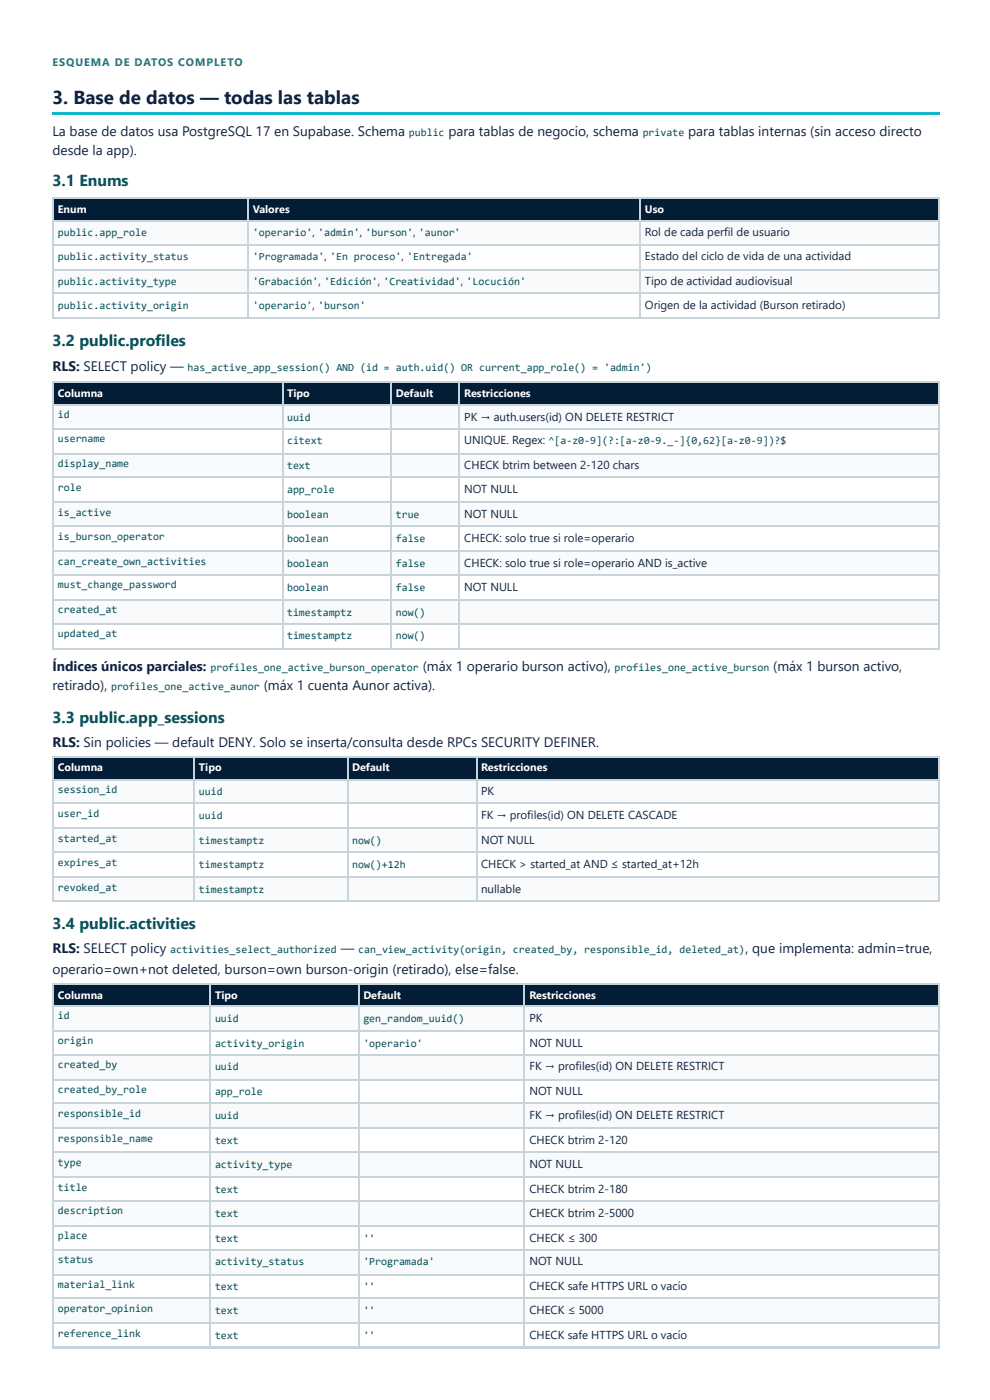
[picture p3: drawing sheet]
<svg xmlns="http://www.w3.org/2000/svg" width="210mm" height="297mm" viewBox="0 0 210 297" stroke-linecap="round" stroke-linejoin="round" font-family="sans-serif">
<defs><g id="words">
<text font-size="4" fill="#10233f" x="11.1" y="22.1">3. Base de datos — todas las tablas</text>
<g font-size="3.4" fill="#064f58">
<text x="11.1" y="39.4">3.1 Enums</text>
<text x="11.1" y="73.4">3.2 public.profiles</text>
<text x="11.1" y="153.3">3.3 public.app_sessions</text>
<text x="11.1" y="197">3.4 public.activities</text>
</g>
<g font-size="2.9" fill="#10233f">
<text x="11.1" y="28.8">La base de datos usa PostgreSQL 17 en Supabase. Schema</text>
<text x="95.1" y="28.8">para tablas de negocio, schema</text>
<text x="145.9" y="28.8">para tablas internas (sin acceso directo</text>
<text x="11.1" y="32.9">desde la app).</text>
<text x="11.1" y="78.7">RLS: SELECT policy —</text>
<text x="11.1" y="142.3">Índices únicos parciales:</text>
<text x="89.6" y="142.3">(máx 1 operario burson activo),</text>
<text x="163.9" y="142.3">(máx 1 burson activo,</text>
<text x="11.1" y="146.4">retirado),</text>
<text x="55.9" y="146.4">(máx 1 cuenta Aunor activa).</text>
<text x="11.1" y="158.4">RLS: Sin policies — default DENY. Solo se inserta/consulta desde RPCs SECURITY DEFINER.</text>
<text x="11.1" y="202.3">RLS: SELECT policy</text>
<text x="72.2" y="202.3">—</text>
<text x="158.1" y="202.3">, que implementa: admin=true,</text>
<text x="11.1" y="206.6">operario=own+not deleted, burson=own burson-origin (retirado), else=false.</text>
</g>
<g font-size="2.4" fill="#10233f">
<text x="136.7" y="50.2">Rol de cada perfil de usuario</text>
<text x="136.7" y="55.2">Estado del ciclo de vida de una actividad</text>
<text x="136.7" y="60.5">Tipo de actividad audiovisual</text>
<text x="136.7" y="65.6">Origen de la actividad (Burson retirado)</text>
<text x="98.4" y="89.2">PK → auth.users(id) ON DELETE RESTRICT</text>
<text x="98.4" y="94.3">UNIQUE. Regex: ^[a-z0-9](?:[a-z0-9._-]{0,62}[a-z0-9])?$</text>
<text x="98.4" y="99.6">CHECK btrim between 2-120 chars</text>
<text x="98.4" y="104.6">NOT NULL</text>
<text x="98.4" y="109.9">NOT NULL</text>
<text x="98.4" y="115">CHECK: solo true si role=operario</text>
<text x="98.4" y="120.2">CHECK: solo true si role=operario AND is_active</text>
<text x="98.4" y="125.3">NOT NULL</text>
<text x="102" y="168.7">PK</text>
<text x="102" y="173.8">FK → profiles(id) ON DELETE CASCADE</text>
<text x="102" y="179.1">NOT NULL</text>
<text x="102" y="184.1">CHECK &gt; started_at AND ≤ started_at+12h</text>
<text x="102" y="189.4">nullable</text>
<text x="112.2" y="216.7">PK</text>
<text x="112.2" y="222">NOT NULL</text>
<text x="112.2" y="227.1">FK → profiles(id) ON DELETE RESTRICT</text>
<text x="112.2" y="232.4">NOT NULL</text>
<text x="112.2" y="237.4">FK → profiles(id) ON DELETE RESTRICT</text>
<text x="112.2" y="242.7">CHECK btrim 2-120</text>
<text x="112.2" y="247.8">NOT NULL</text>
<text x="112.2" y="253">CHECK btrim 2-180</text>
<text x="112.2" y="258.1">CHECK btrim 2-5000</text>
<text x="112.2" y="263.4">CHECK ≤ 300</text>
<text x="112.2" y="268.4">NOT NULL</text>
<text x="112.2" y="273.7">CHECK safe HTTPS URL o vacío</text>
<text x="112.2" y="278.8">CHECK ≤ 5000</text>
<text x="112.2" y="284.1">CHECK safe HTTPS URL o vacío</text>
</g>
<text font-size="2.3" fill="#087d8a" x="11.1" y="14.1">ESQUEMA DE DATOS COMPLETO</text>
<g font-size="2.3" fill="#064f58">
<text x="86.7" y="28.8">public</text>
<text x="136.3" y="28.8">private</text>
<text x="12.3" y="50.2">public.app_role</text>
<text x="53.6" y="50.2">'operario', 'admin', 'burson', 'aunor'</text>
<text x="12.3" y="55.2">public.activity_status</text>
<text x="53.6" y="55.2">'Programada', 'En proceso', 'Entregada'</text>
<text x="12.3" y="60.5">public.activity_type</text>
<text x="12.3" y="65.6">public.activity_origin</text>
<text x="53.6" y="60.5">'Grabación', 'Edición', 'Creatividad', 'Locución'</text>
<text x="53.6" y="65.6">'operario', 'burson'</text>
<text x="39.8" y="78.7">has_active_app_session() AND (id = auth.uid() OR current_app_role() = 'admin')</text>
<text x="12.3" y="88.8">id</text>
<text x="60.9" y="89.2">uuid</text>
<text x="12.3" y="93.8">username</text>
<text x="60.9" y="94.3">citext</text>
<text x="12.3" y="99.1">display_name</text>
<text x="60.9" y="99.6">text</text>
<text x="12.3" y="104.2">role</text>
<text x="60.9" y="104.6">app_role</text>
<text x="12.3" y="109.4">is_active</text>
<text x="60.9" y="109.9">boolean</text>
<text x="83.9" y="109.9">true</text>
<text x="12.3" y="114.5">is_burson_operator</text>
<text x="12.3" y="119.8">can_create_own_activities</text>
<text x="60.9" y="115">boolean</text>
<text x="83.9" y="115">false</text>
<text x="12.3" y="124.8">must_change_password</text>
<text x="60.9" y="120.2">boolean</text>
<text x="60.9" y="125.3">boolean</text>
<text x="83.9" y="120.2">false</text>
<text x="83.9" y="125.3">false</text>
<text x="12.3" y="130.1">created_at</text>
<text x="60.9" y="130.6">timestamptz</text>
<text x="83.9" y="130.6">now()</text>
<text x="12.3" y="135.2">updated_at</text>
<text x="60.9" y="135.6">timestamptz</text>
<text x="83.9" y="135.6">now()</text>
<text x="44.6" y="142.3">profiles_one_active_burson_operator</text>
<text x="130.3" y="142.3">profiles_one_active_burson</text>
<text x="23.6" y="146.4">profiles_one_active_aunor</text>
<text x="12.3" y="168.3">session_id</text>
<text x="12.3" y="173.3">user_id</text>
<text x="42.2" y="168.7">uuid</text>
<text x="42.2" y="173.8">uuid</text>
<text x="12.3" y="178.6">started_at</text>
<text x="42.2" y="179.1">timestamptz</text>
<text x="74.7" y="179.1">now()</text>
<text x="12.3" y="183.7">expires_at</text>
<text x="42.2" y="184.1">timestamptz</text>
<text x="74.7" y="184.1">now()+12h</text>
<text x="12.3" y="188.9">revoked_at</text>
<text x="42.2" y="189.4">timestamptz</text>
<text x="36.1" y="202.3">activities_select_authorized</text>
<text x="75.9" y="202.3">can_view_activity(origin, created_by, responsible_id, deleted_at)</text>
<text x="12.3" y="216.3">id</text>
<text x="12.3" y="221.6">origin</text>
<text x="45.6" y="216.7">uuid</text>
<text x="77" y="216.7">gen_random_uuid()</text>
<text x="12.3" y="226.6">created_by</text>
<text x="45.6" y="222">activity_origin</text>
<text x="45.6" y="227.1">uuid</text>
<text x="77" y="222">'operario'</text>
<text x="12.3" y="231.9">created_by_role</text>
<text x="45.6" y="232.4">app_role</text>
<text x="12.3" y="237">responsible_id</text>
<text x="45.6" y="237.4">uuid</text>
<text x="12.3" y="242.3">responsible_name</text>
<text x="45.6" y="242.7">text</text>
<text x="12.3" y="247.3">type</text>
<text x="45.6" y="247.8">activity_type</text>
<text x="12.3" y="252.6">title</text>
<text x="12.3" y="257.6">description</text>
<text x="45.6" y="253">text</text>
<text x="12.3" y="262.9">place</text>
<text x="45.6" y="258.1">text</text>
<text x="45.6" y="263.4">text</text>
<text x="77" y="263.4">''</text>
<text x="12.3" y="268">status</text>
<text x="45.6" y="268.4">activity_status</text>
<text x="77" y="268.4">'Programada'</text>
<text x="12.3" y="273.3">material_link</text>
<text x="45.6" y="273.7">text</text>
<text x="77" y="273.7">''</text>
<text x="12.3" y="278.3">operator_opinion</text>
<text x="45.6" y="278.8">text</text>
<text x="77" y="278.8">''</text>
<text x="12.3" y="283.6">reference_link</text>
<text x="45.6" y="284.1">text</text>
<text x="77" y="284.1">''</text>
</g>
<g font-size="2.3" fill="#fff">
<text x="12.3" y="45.1">Enum</text>
<text x="53.6" y="45.1">Valores</text>
<text x="136.7" y="45.1">Uso</text>
<text x="12.3" y="84.2">Columna</text>
<text x="60.9" y="84.2">Tipo</text>
<text x="83.9" y="84.2">Default</text>
<text x="98.4" y="84.2">Restricciones</text>
<text x="12.3" y="163.7">Columna</text>
<text x="42.2" y="163.7">Tipo</text>
<text x="74.7" y="163.7">Default</text>
<text x="102" y="163.7">Restricciones</text>
<text x="12.3" y="211.9">Columna</text>
<text x="45.6" y="211.9">Tipo</text>
<text x="77" y="211.9">Default</text>
<text x="112.2" y="211.9">Restricciones</text>
</g>
</g></defs>
<path d="M11.1 23.7h188.1v.5h-188.1z" fill="#11b7c9"/>
<g fill="#031d36">
<path d="M11.3 42.1h41.4v4.6h-41.4z"/>
<path d="M52.7 42.1h82.9v4.6h-82.9z"/>
<path d="M135.6 42.1h63.6v4.6h-63.6z"/>
</g>
<g fill="#f8fafb">
<path d="M11.3 46.7h41.4v5.3h-41.4z"/>
<path d="M52.7 46.7h82.9v5.3h-82.9z"/>
<path d="M135.6 46.7h63.6v5.3h-63.6z"/>
<path d="M11.3 57.1h41.4v5.2h-41.4z"/>
<path d="M52.7 57.1h82.9v5.2h-82.9z"/>
<path d="M135.6 57.1h63.6v5.2h-63.6z"/>
</g>
<path d="M11.1 42h188.1M11.1 46.8h188.1M11.1 51.9h188.1M11.1 57.2h188.1M11.2 41.9v25.7M52.6 41.9v25.7M135.8 41.9v25.7M11.1 62.2h188.1M11.1 67.5h188.1" fill="none" stroke="#c8d4db" stroke-width=".23"/>
<path d="M199.1 41.9v25.7" fill="none" stroke="#c8d4db" stroke-width=".21"/>
<g fill="#031d36">
<path d="M11.3 81.2h48.5v4.6h-48.5z"/>
<path d="M59.8 81.2h23v4.6h-23z"/>
<path d="M82.8 81.2h14.7v4.6h-14.7z"/>
<path d="M97.5 81.2h101.7v4.6h-101.7z"/>
</g>
<g fill="#f8fafb">
<path d="M11.3 85.8h48.5v5.3h-48.5z"/>
<path d="M59.8 85.8h23v5.3h-23z"/>
<path d="M82.8 85.8h14.7v5.3h-14.7z"/>
<path d="M97.5 85.8h101.7v5.3h-101.7z"/>
<path d="M11.3 96.1h48.5v5.3h-48.5z"/>
<path d="M59.8 96.1h23v5.3h-23z"/>
<path d="M82.8 96.1h14.7v5.3h-14.7z"/>
<path d="M97.5 96.1h101.7v5.3h-101.7z"/>
<path d="M11.3 106.5h48.5v5.2h-48.5z"/>
<path d="M59.8 106.5h23v5.2h-23z"/>
<path d="M82.8 106.5h14.7v5.2h-14.7z"/>
<path d="M97.5 106.5h101.7v5.2h-101.7z"/>
<path d="M11.3 116.8h48.5v5.3h-48.5z"/>
<path d="M59.8 116.8h23v5.3h-23z"/>
<path d="M82.8 116.8h14.7v5.3h-14.7z"/>
<path d="M97.5 116.8h101.7v5.3h-101.7z"/>
<path d="M11.3 127.1h48.5v5.3h-48.5z"/>
<path d="M59.8 127.1h23v5.3h-23z"/>
<path d="M82.8 127.1h14.7v5.3h-14.7z"/>
<path d="M97.5 127.1h101.7v5.3h-101.7z"/>
</g>
<g fill="none" stroke="#c8d4db" stroke-width=".23">
<path d="M11.1 81.1h188.1M11.1 85.9h188.1M11.1 91h188.1M11.1 96.2h188.1M11.2 81v56.7M59.9 81v56.7M82.9 81v56.7M97.4 81v56.7M11.1 101.3h188.1M11.1 106.6h188.1M11.1 111.6h188.1M11.1 116.9h188.1"/>
<path d="M11.1 122h188.1M11.1 127.3h188.1M11.1 132.3h188.1M11.1 137.6h188.1"/>
</g>
<path d="M199.1 81v56.7" fill="none" stroke="#c8d4db" stroke-width=".21"/>
<g fill="#031d36">
<path d="M11.3 160.7h29.9v4.6h-29.9z"/>
<path d="M41.2 160.7h32.4v4.6h-32.4z"/>
<path d="M73.6 160.7h27.3v4.6h-27.3z"/>
<path d="M100.9 160.7h98.3v4.6h-98.3z"/>
</g>
<g fill="#f8fafb">
<path d="M11.3 165.3h29.9v5.3h-29.9z"/>
<path d="M41.2 165.3h32.4v5.3h-32.4z"/>
<path d="M73.6 165.3h27.3v5.3h-27.3z"/>
<path d="M100.9 165.3h98.3v5.3h-98.3z"/>
<path d="M11.3 175.6h29.9v5.3h-29.9z"/>
<path d="M41.2 175.6h32.4v5.3h-32.4z"/>
<path d="M73.6 175.6h27.3v5.3h-27.3z"/>
<path d="M100.9 175.6h98.3v5.3h-98.3z"/>
<path d="M11.3 186h29.9v5.2h-29.9z"/>
<path d="M41.2 186h32.4v5.2h-32.4z"/>
<path d="M73.6 186h27.3v5.2h-27.3z"/>
<path d="M100.9 186h98.3v5.2h-98.3z"/>
</g>
<path d="M11.1 160.6h188.1M11.1 165.4h188.1M11.1 170.5h188.1M11.1 175.7h188.1M11.2 160.5v30.7M41.1 160.5v30.7M73.7 160.5v30.7M101.1 160.5v30.7M11.1 180.8h188.1M11.1 186.1h188.1M11.1 191.1h188.1" fill="none" stroke="#c8d4db" stroke-width=".23"/>
<path d="M199.1 160.5v30.7" fill="none" stroke="#c8d4db" stroke-width=".21"/>
<g fill="#031d36">
<path d="M11.3 208.7h33.4v4.8h-33.4z"/>
<path d="M44.7 208.7h31.2v4.8h-31.2z"/>
<path d="M75.9 208.7h35.4v4.8h-35.4z"/>
<path d="M111.3 208.7h87.9v4.8h-87.9z"/>
</g>
<g fill="#f8fafb">
<path d="M11.3 213.5h33.4v5.1h-33.4z"/>
<path d="M44.7 213.5h31.2v5.1h-31.2z"/>
<path d="M75.9 213.5h35.4v5.1h-35.4z"/>
<path d="M111.3 213.5h87.9v5.1h-87.9z"/>
<path d="M11.3 223.9h33.4v5h-33.4z"/>
<path d="M44.7 223.9h31.2v5h-31.2z"/>
<path d="M75.9 223.9h35.4v5h-35.4z"/>
<path d="M111.3 223.9h87.9v5h-87.9z"/>
<path d="M11.3 234.2h33.4v5.1h-33.4z"/>
<path d="M44.7 234.2h31.2v5.1h-31.2z"/>
<path d="M75.9 234.2h35.4v5.1h-35.4z"/>
<path d="M111.3 234.2h87.9v5.1h-87.9z"/>
<path d="M11.3 244.5h33.4v5.1h-33.4z"/>
<path d="M44.7 244.5h31.2v5.1h-31.2z"/>
<path d="M75.9 244.5h35.4v5.1h-35.4z"/>
<path d="M111.3 244.5h87.9v5.1h-87.9z"/>
<path d="M11.3 254.9h33.4v5h-33.4z"/>
<path d="M44.7 254.9h31.2v5h-31.2z"/>
<path d="M75.9 254.9h35.4v5h-35.4z"/>
<path d="M111.3 254.9h87.9v5h-87.9z"/>
<path d="M11.3 265.2h33.4v5.1h-33.4z"/>
<path d="M44.7 265.2h31.2v5.1h-31.2z"/>
<path d="M75.9 265.2h35.4v5.1h-35.4z"/>
<path d="M111.3 265.2h87.9v5.1h-87.9z"/>
<path d="M11.3 275.6h33.4v5h-33.4z"/>
<path d="M44.7 275.6h31.2v5h-31.2z"/>
<path d="M75.9 275.6h35.4v5h-35.4z"/>
<path d="M111.3 275.6h87.9v5h-87.9z"/>
</g>
<g fill="none" stroke="#c8d4db" stroke-width=".23">
<path d="M11.1 208.8h188.1M11.1 213.4h188.1M11.1 218.7h188.1M11.2 208.7v77.2M44.5 208.7v77.2M76 208.7v77.2M111.2 208.7v77.2M11.1 223.8h188.1M11.1 229h188.1M11.1 234.1h188.1M11.1 239.4h188.1M11.1 244.4h188.1"/>
<path d="M11.1 249.7h188.1M11.1 254.8h188.1M11.1 260.1h188.1M11.1 265.1h188.1M11.1 270.4h188.1M11.1 275.5h188.1M11.1 280.7h188.1M11.1 285.8h188.1"/>
</g>
<path d="M199.1 208.7v77.2" fill="none" stroke="#c8d4db" stroke-width=".21"/>
<path d="M11.3 286.1h187.9" fill="none" stroke="#f8fafb" stroke-width=".21"/>
<path d="M11.1 286.1l.2 .1z" fill="#c8d4db"/>
<path d="M11.1 286.1h33.6" fill="none" stroke="#c8d4db" stroke-width=".21"/>
<path d="M44.4 286.1l.3 .1z" fill="#c8d4db"/>
<path d="M44.7 286.1h31.4" fill="none" stroke="#c8d4db" stroke-width=".21"/>
<path d="M75.9 286.1l.2 .1z" fill="#c8d4db"/>
<path d="M76.1 286.1h35.2" fill="none" stroke="#c8d4db" stroke-width=".21"/>
<path d="M111.1 286.1l.2 .1z" fill="#c8d4db"/>
<path d="M111.3 286.1h87.9" fill="none" stroke="#c8d4db" stroke-width=".21"/>
<path d="M199.1 286.1l.1 .1z" fill="#c8d4db"/>
<use href="#words"/>
</svg>
